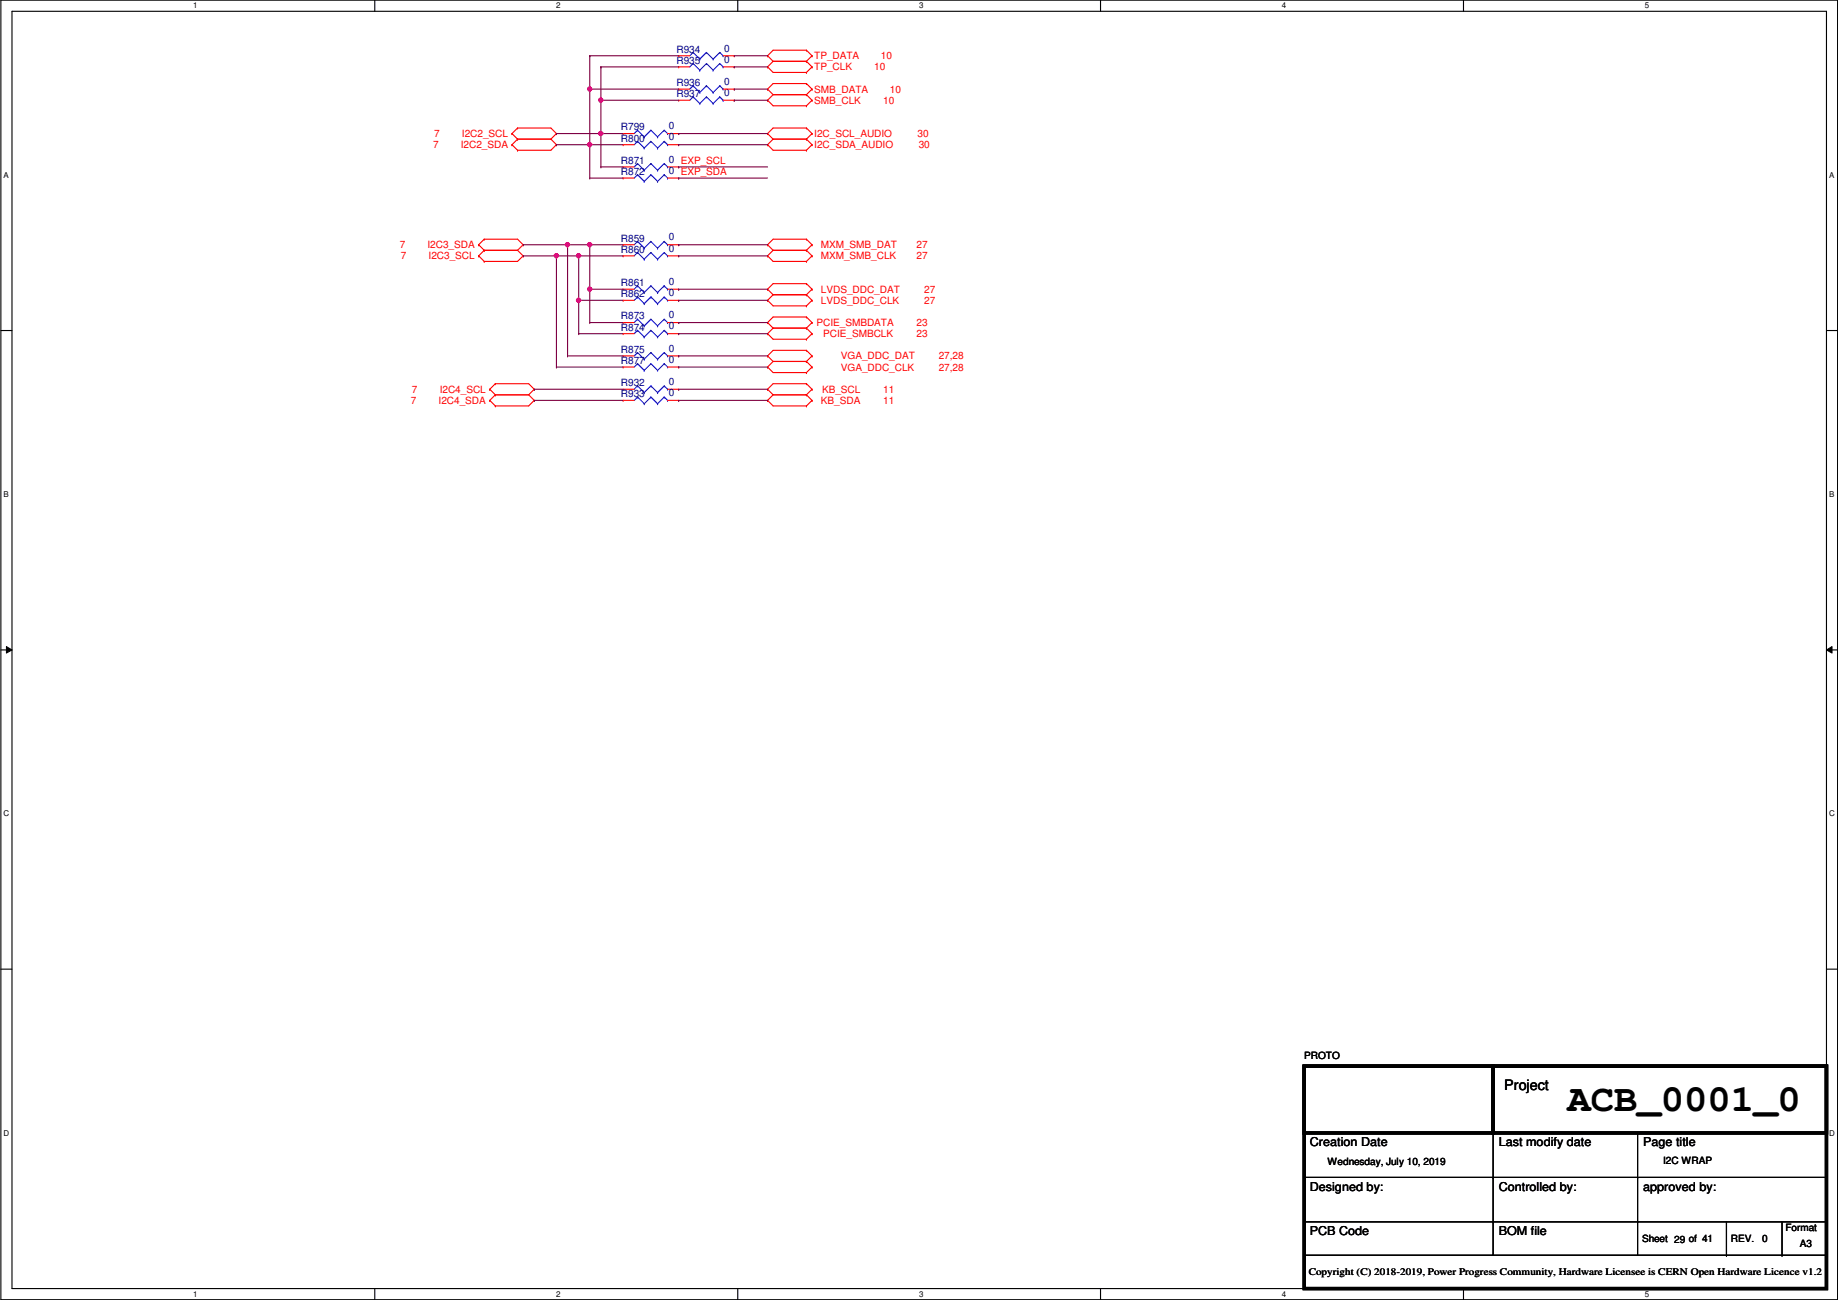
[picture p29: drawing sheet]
<svg xmlns="http://www.w3.org/2000/svg" width="420mm" height="297mm" viewBox="0 0 420 297" stroke-linecap="round" stroke-linejoin="round" font-family="sans-serif">
<defs><g id="words">
<text font-size="8.9" x="358.3" y="253.8">ACB_0001_0</text>
<text font-size="3.3" x="343.9" y="249.1">Project</text>
<g font-size="2.8">
<text x="299.4" y="261.9">Creation Date</text>
<text x="342.6" y="261.9">Last modify date</text>
<text x="375.6" y="261.9">Page title</text>
<text x="299.4" y="272.1">Designed by:</text>
<text x="342.6" y="272.1">Controlled by:</text>
<text x="375.6" y="272.1">approved by:</text>
<text x="299.4" y="282.2">PCB Code</text>
<text x="342.6" y="282.2">BOM file</text>
</g>
<g font-size="2.3" fill="#00007f">
<text x="165.6" y="11.8">0</text>
<text x="154.6" y="14.6">R935</text>
<text x="154.6" y="12">R934</text>
<text x="165.6" y="14.3">0</text>
<text x="154.6" y="22.2">R937</text>
<text x="154.6" y="19.6">R936</text>
<text x="165.6" y="21.9">0</text>
<text x="165.6" y="19.4">0</text>
<text x="141.9" y="29.8">R799</text>
<text x="152.9" y="29.5">0</text>
<text x="141.9" y="32.3">R800</text>
<text x="152.9" y="32.1">0</text>
<text x="141.9" y="37.4">R871</text>
<text x="141.9" y="40">R872</text>
<text x="152.9" y="37.2">0 EXP_SCL</text>
<text x="152.9" y="39.7">0 EXP_SDA</text>
<text x="141.9" y="57.7">R860</text>
<text x="141.9" y="55.2">R859</text>
<text x="152.9" y="57.5">0</text>
<text x="152.9" y="54.9">0</text>
<text x="141.9" y="65.4">R861</text>
<text x="152.9" y="65.1">0</text>
<text x="141.9" y="67.9">R862</text>
<text x="152.9" y="67.6">0</text>
<text x="141.9" y="73">R873</text>
<text x="141.9" y="75.5">R874</text>
<text x="152.9" y="72.7">0</text>
<text x="152.9" y="75.3">0</text>
<text x="141.9" y="80.6">R875</text>
<text x="141.9" y="83.1">R877</text>
<text x="152.9" y="80.3">0</text>
<text x="152.9" y="82.9">0</text>
<text x="141.9" y="88.2">R932</text>
<text x="152.9" y="88">0</text>
<text x="141.9" y="90.8">R933</text>
<text x="152.9" y="90.5">0</text>
</g>
<g font-size="2.3" fill="#f00">
<text x="186.1" y="13.5">TP_DATA</text>
<text x="186.1" y="16.1">TP_CLK</text>
<text x="199.8" y="16.1">10</text>
<text x="201.4" y="13.5">10</text>
<text x="186.1" y="21.2">SMB_DATA</text>
<text x="186.1" y="23.7">SMB_CLK</text>
<text x="201.9" y="23.7">10</text>
<text x="203.4" y="21.2">10</text>
<text x="99" y="33.9">7</text>
<text x="99.3" y="31.3">7</text>
<text x="105.4" y="33.9">I2C2_SDA</text>
<text x="105.6" y="31.3">I2C2_SCL</text>
<text x="186.1" y="31.3">I2C_SCL_AUDIO</text>
<text x="186.1" y="33.9">I2C_SDA_AUDIO</text>
<text x="209.8" y="31.3">30</text>
<text x="210" y="33.9">30</text>
<text x="91.4" y="56.7">7</text>
<text x="91.6" y="59.3">7</text>
<text x="97.7" y="56.7">I2C3_SDA</text>
<text x="98" y="59.3">I2C3_SCL</text>
<text x="187.7" y="56.7">MXM_SMB_DAT</text>
<text x="187.7" y="59.3">MXM_SMB_CLK</text>
<text x="209.5" y="56.7">27</text>
<text x="209.5" y="59.3">27</text>
<text x="187.7" y="66.9">LVDS_DDC_DAT</text>
<text x="187.7" y="69.4">LVDS_DDC_CLK</text>
<text x="211.3" y="66.9">27</text>
<text x="211.3" y="69.4">27</text>
<text x="186.6" y="74.5">PCIE_SMBDATA</text>
<text x="188.2" y="77">PCIE_SMBCLK</text>
<text x="209.5" y="74.5">23</text>
<text x="209.5" y="77">23</text>
<text x="192.2" y="82.1">VGA_DDC_DAT</text>
<text x="214.6" y="82.1">27,28</text>
<text x="94.2" y="89.7">7</text>
<text x="100.5" y="89.7">I2C4_SCL</text>
<text x="187.9" y="89.7">KB_SCL</text>
<text x="192.2" y="84.7">VGA_DDC_CLK</text>
<text x="201.9" y="89.7">11</text>
<text x="214.6" y="84.7">27,28</text>
<text x="93.9" y="92.3">7</text>
<text x="100.3" y="92.3">I2C4_SDA</text>
<text x="187.7" y="92.3">KB_SDA</text>
<text x="201.9" y="92.3">11</text>
</g>
<g font-size="2.3">
<text x="298.1" y="241.9">PROTO</text>
<text x="303.5" y="266.3">Wednesday, July 10, 2019</text>
<text x="380.2" y="266">I2C WRAP</text>
<text x="408.1" y="281.3">Format</text>
<text x="375.4" y="283.8">Sheet 29 of 41</text>
<text x="395.7" y="283.8">REV.</text>
<text x="402.8" y="283.8">0</text>
<text x="411.4" y="284.8">A3</text>
<text x="299.2" y="291.4">Copyright (C) 2018-2019, Power Progress Community, Hardware Licensee is CERN Open Hardware Licence v1.2</text>
</g>
<g font-size="1.8">
<text x="44.2" y="1.9">1</text>
<text x="127.1" y="1.9">2</text>
<text x="210.1" y="1.9">3</text>
<text x="293" y="1.9">4</text>
<text x="376" y="1.9">5</text>
<text x=".8" y="40.6">A</text>
<text x="418.2" y="40.6">A</text>
<text x=".8" y="113.6">B</text>
<text x="418.2" y="113.6">B</text>
<text x=".8" y="186.6">C</text>
<text x="418.2" y="186.6">C</text>
<text x=".8" y="259.5">D</text>
<text x="418.2" y="259.5">D</text>
<text x="44.2" y="296.3">1</text>
<text x="127.1" y="296.3">2</text>
<text x="210.1" y="296.3">3</text>
<text x="293" y="296.3">4</text>
<text x="376" y="296.3">5</text>
</g>
</g></defs>
<path d="M.2 0h419.9v297h-419.9zM2.7 2.6h414.8v291.8h-414.8z" fill="none" stroke="#000" stroke-width=".25"/>
<g fill="#fff">
<path d="M44.2 .3h1v2h-1z"/>
<path d="M44.2 294.7h1v2h-1z"/>
</g>
<path d="M85.7 0v2.6M85.7 294.4v2.6" fill="none" stroke="#000" stroke-width=".25"/>
<g fill="#fff">
<path d="M127.1 .3h1v2h-1z"/>
<path d="M127.1 294.7h1v2h-1z"/>
</g>
<path d="M168.6 0v2.6M168.6 294.4v2.6" fill="none" stroke="#000" stroke-width=".25"/>
<g fill="#fff">
<path d="M210.1 .3h1v2h-1z"/>
<path d="M210.1 294.7h1v2h-1z"/>
</g>
<path d="M251.6 0v2.6M251.6 294.4v2.6" fill="none" stroke="#000" stroke-width=".25"/>
<g fill="#fff">
<path d="M293 .3h1v2h-1z"/>
<path d="M293 294.7h1v2h-1z"/>
</g>
<path d="M334.5 0v2.6M334.5 294.4v2.6" fill="none" stroke="#000" stroke-width=".25"/>
<g fill="#fff">
<path d="M376 .3h1v2h-1z"/>
<path d="M376 294.7h1v2h-1z"/>
<path d="M.8 39h1.2v2h-1.2z"/>
<path d="M418.2 39h1.1v2h-1.1z"/>
<path d="M.8 112h1.2v2h-1.2z"/>
<path d="M418.2 112h1.1v2h-1.1z"/>
</g>
<path d="M.2 75.5h2.5M417.5 75.5h2.6" fill="none" stroke="#000" stroke-width=".25"/>
<g fill="#fff">
<path d="M.8 185h1.3v1.9h-1.3z"/>
<path d="M418.2 185h1.2v1.9h-1.2z"/>
</g>
<path d="M.2 148.5h2.5M417.5 148.5h2.6" fill="none" stroke="#000" stroke-width=".25"/>
<path d="M1.5 147.7l1.2 .8-1.2 .7zM417.5 148.5l1.3-.8v1.5z" fill="#000"/>
<path d="M1.5 147.7l1.2 .8-1.2 .7zM417.5 148.5l1.3-.8v1.5z" fill="none" stroke="#000" stroke-width=".23"/>
<g fill="#fff">
<path d="M.8 257.9h1.3v2h-1.3z"/>
<path d="M418.2 257.9h1.2v2h-1.2z"/>
</g>
<g fill="none" stroke="#000" stroke-width=".25">
<path d="M.2 221.4h2.5M417.5 221.4h2.6M298.1 243.6h12.7M310.8 243.6h.1M341.3 258.9v20.3M374.3 258.9v20.3M298.1 269h119.4M298.1 279.2h119.4M341.3 269h.1M341.3 279.2h.1M341.3 279.2v7.6h-43.2M374.3 269h.1"/>
<path d="M374.3 279.2h.1M374.3 279.2v7.6h-33M394.7 279.2v7.6M407.4 279.2v7.6M417.5 269h.1M417.5 279.2h.1M374.3 286.8h43.2M394.7 286.8h.1M407.4 286.8h.1M417.5 286.8h.1"/>
</g>
<g fill="none" stroke="#f00" stroke-width=".25">
<path d="M155.1 15.3h.1M155.1 12.7h.1M155.1 15.3h2.6M155.1 12.7h2.6M165.3 15.3h2.5M165.3 12.7h2.5M167.8 15.3h.1M167.8 12.7h.1M175.5 12.7h.1M175.5 15.3h.1M175.5 12.7l1.2 1.3M175.5 15.3l1.2 1.3h7.7"/>
<path d="M176.7 14h7.7M176.7 14l-1.2 1.3M184.4 11.5h.1M184.4 14h.1M184.4 16.6h.1M184.4 19.1h.1M184.4 11.5l1.2 1.2M184.4 11.5h-7.7l-1.2 1.2M184.4 14l1.2 1.3M184.4 19.1l1.2 1.3M184.4 19.1h-7.7l-1.2 1.3M185.6 12.7h.1"/>
<path d="M185.6 15.3h.1M185.6 15.3l-1.2 1.3M185.6 12.7l-1.2 1.3M117 30.5h.1M117 33.1h.1M117 30.5l1.3 1.3M117 33.1l1.3 1.2M118.3 29.3h.1M118.3 31.8h.1M118.3 34.3h.1M118.3 29.3l-1.3 1.2M118.3 29.3h7.6l1.3 1.2"/>
<path d="M118.3 31.8h7.6M118.3 31.8l-1.3 1.3M125.9 31.8l1.3 1.3M127.2 30.5h.1M127.2 33.1h.1M127.2 30.5l-1.3 1.3M127.2 33.1l-1.3 1.2h-7.6M142.4 30.5h.1M142.4 33.1h.1M142.4 38.1h.1M142.4 30.5h2.6M142.4 33.1h2.6"/>
<path d="M142.4 38.1h2.6M152.6 30.5h2.5M152.6 33.1h2.5M152.6 38.1h2.5M155.1 30.5h.1M155.1 22.9h.1M155.1 20.4h.1M155.1 33.1h.1M155.1 38.1h.1M155.1 22.9h2.6M155.1 20.4h2.6M165.3 22.9h2.5"/>
<path d="M165.3 20.4h2.5M167.8 22.9h.1M167.8 20.4h.1M175.5 30.5h.1M175.5 33.1h.1M175.5 20.4h.1M175.5 22.9h.1M175.5 30.5l1.2 1.3M175.5 33.1l1.2 1.2h7.7M175.5 22.9l1.2 1.3h7.7M175.5 20.4l1.2 1.2M176.7 31.8h7.7"/>
<path d="M176.7 31.8l-1.2 1.3M176.7 21.6l-1.2 1.3M176.7 21.6h7.7M184.4 29.3h.1M184.4 31.8h.1M184.4 34.3h.1M184.4 21.6h.1M184.4 24.2h.1M184.4 29.3h-7.7l-1.2 1.2M184.4 29.3l1.2 1.2M184.4 31.8l1.2 1.3M184.4 21.6l1.2 1.3"/>
<path d="M185.6 30.5h.1M185.6 33.1h.1M185.6 20.4h.1M185.6 22.9h.1M185.6 30.5l-1.2 1.3M185.6 20.4l-1.2 1.2M185.6 33.1l-1.2 1.2M185.6 22.9l-1.2 1.3M109.4 55.9h.1M109.4 58.5h.1M109.4 55.9l1.3 1.3M109.4 58.5l1.3 1.2"/>
<path d="M110.7 54.7h.1M110.7 57.2h.1M110.7 59.7h.1M110.7 54.7l-1.3 1.2M110.7 54.7h7.6l1.3 1.2M110.7 57.2h7.6M110.7 57.2l-1.3 1.3M118.3 57.2l1.3 1.3M119.6 55.9h.1M119.6 58.5h.1M119.6 55.9l-1.3 1.3M119.6 58.5l-1.3 1.2h-7.6"/>
<path d="M142.4 58.5h.1M142.4 40.7h.1M142.4 55.9h.1M142.4 58.5h2.6M142.4 40.7h2.6M142.4 55.9h2.6M152.6 58.5h2.5M152.6 40.7h2.5M152.6 55.9h2.5M155.1 58.5h.1M155.1 40.7h.1M155.1 55.9h.1"/>
<path d="M175.5 55.9h.1M175.5 58.5h.1M175.5 55.9l1.2 1.3M175.5 58.5l1.2 1.2h7.7M176.7 57.2h7.7M176.7 57.2l-1.2 1.3M184.4 54.7h.1M184.4 57.2h.1M184.4 59.7h.1M184.4 54.7h-7.7l-1.2 1.2M184.4 54.7l1.2 1.2M184.4 57.2l1.2 1.3"/>
<path d="M185.6 55.9h.1M185.6 58.5h.1M185.6 55.9l-1.2 1.3M185.6 58.5l-1.2 1.2M142.4 66.1h.1M142.4 68.6h.1M142.4 73.7h.1M142.4 76.2h.1M142.4 66.1h2.6M142.4 68.6h2.6M142.4 73.7h2.6M142.4 76.2h2.6"/>
<path d="M152.6 66.1h2.5M152.6 68.6h2.5M152.6 73.7h2.5M152.6 76.2h2.5M155.1 66.1h.1M155.1 68.6h.1M155.1 73.7h.1M155.1 76.2h.1M175.5 66.1h.1M175.5 68.6h.1M175.5 73.7h.1M175.5 76.2h.1"/>
<path d="M175.5 66.1l1.2 1.3M175.5 68.6l1.2 1.3h7.7M175.5 73.7l1.2 1.3M175.5 76.2l1.2 1.3h7.7M176.7 67.4l-1.2 1.2M176.7 75l-1.2 1.2M176.7 67.4h7.7M176.7 75h7.7M184.4 64.8h.1M184.4 67.4h.1M184.4 69.9h.1M184.4 72.4h.1"/>
<path d="M184.4 75h.1M184.4 77.5h.1M184.4 64.8h-7.7l-1.2 1.3M184.4 64.8l1.2 1.3M184.4 75l1.2 1.2M184.4 67.4l1.2 1.2M184.4 72.4l1.2 1.3M184.4 72.4h-7.7l-1.2 1.3M185.6 66.1h.1M185.6 68.6h.1M185.6 73.7h.1M185.6 76.2h.1"/>
<path d="M185.6 66.1l-1.2 1.3M185.6 68.6l-1.2 1.3M185.6 73.7l-1.2 1.3M185.6 76.2l-1.2 1.3M112 88.9h.1M112 91.5h.1M112 88.9l1.2 1.3M112 91.5l1.2 1.3M113.2 87.7h.1M113.2 90.2h.1M113.2 92.8h.1M113.2 87.7l-1.2 1.2"/>
<path d="M113.2 87.7h7.7l1.2 1.2M113.2 90.2h7.7M113.2 90.2l-1.2 1.3M120.9 90.2l1.2 1.3M122.1 88.9h.1M122.1 91.5h.1M122.1 88.9l-1.2 1.3M122.1 91.5l-1.2 1.3h-7.7M142.4 81.3h.1M142.4 83.9h.1M142.4 88.9h.1M142.4 91.5h.1"/>
<path d="M142.4 81.3h2.6M142.4 83.9h2.6M142.4 88.9h2.6M142.4 91.5h2.6M152.6 81.3h2.5M152.6 83.9h2.5M152.6 88.9h2.5M152.6 91.5h2.5M155.1 81.3h.1M155.1 83.9h.1M155.1 88.9h.1M155.1 91.5h.1"/>
<path d="M175.5 81.3h.1M175.5 83.9h.1M175.5 88.9h.1M175.5 91.5h.1M175.5 81.3l1.2 1.3M175.5 83.9l1.2 1.2h7.7M175.5 88.9l1.2 1.3M175.5 91.5l1.2 1.3h7.7M176.7 82.6l-1.2 1.3M176.7 90.2l-1.2 1.3M176.7 82.6h7.7M176.7 90.2h7.7"/>
<path d="M184.4 80.1h.1M184.4 82.6h.1M184.4 85.1h.1M184.4 87.7h.1M184.4 90.2h.1M184.4 92.8h.1M184.4 80.1l1.2 1.2M184.4 90.2l1.2 1.3M184.4 80.1h-7.7l-1.2 1.2M184.4 82.6l1.2 1.3M184.4 87.7h-7.7l-1.2 1.2M184.4 87.7l1.2 1.2"/>
<path d="M185.6 81.3h.1M185.6 83.9h.1M185.6 88.9h.1M185.6 91.5h.1M185.6 81.3l-1.2 1.3M185.6 83.9l-1.2 1.2M185.6 88.9l-1.2 1.3M185.6 91.5l-1.2 1.3"/>
</g>
<path d="M298.1 243.6h43.2v15.3h-43.2zM298.1 243.6h119.4v50.8h-119.4zM341.3 243.6h76.2v15.3h-76.2z" fill="none" stroke="#000" stroke-width=".76"/>
<g fill="none" stroke="#00f" stroke-width=".25">
<path d="M158.4 19.6h.1M158.4 14.5h.1M158.4 12h.1M158.4 19.6l-.7 .8M158.4 19.6l1.6 1.5M158.4 14.5l-.7 .8M158.4 14.5l1.6 1.5M158.4 12l-.7 .7M158.4 12l1.6 1.5M160 16h.1M160 13.5h.1M161.5 19.6h.1"/>
<path d="M161.5 14.5h.1M161.5 12h.1M161.5 19.6l-1.5 1.5M161.5 19.6l1.5 1.5M161.5 14.5l-1.5 1.5M161.5 14.5l1.5 1.5M161.5 12l-1.5 1.5M161.5 12l1.5 1.5M163 16h.1M163 13.5h.1M164.5 19.6h.1M164.5 14.5h.1"/>
<path d="M164.5 12h.1M164.5 19.6l-1.5 1.5M164.5 19.6l.8 .8M164.5 14.5l-1.5 1.5M164.5 14.5l.8 .8M164.5 12l-1.5 1.5M164.5 12l.8 .7M165.3 15.3h.1M165.3 12.7h.1M145.7 29.8h.1M145.7 32.3h.1M145.7 37.4h.1"/>
<path d="M145.7 39.9h.1M145.7 29.8l-.7 .7M145.7 29.8l1.6 1.5M145.7 32.3l-.7 .8M145.7 32.3l1.6 1.5M145.7 37.4l-.7 .7M145.7 37.4l1.6 1.5M145.7 39.9l-.7 .8M145.7 39.9l1.6 1.5M147.3 31.3h.1M147.3 33.8h.1M147.3 38.9h.1"/>
<path d="M148.8 29.8h.1M148.8 32.3h.1M148.8 37.4h.1M148.8 39.9h.1M148.8 29.8l-1.5 1.5M148.8 29.8l1.5 1.5M148.8 32.3l-1.5 1.5M148.8 32.3l1.5 1.5M148.8 37.4l-1.5 1.5M148.8 37.4l1.5 1.5M148.8 39.9l-1.5 1.5M148.8 39.9l1.5 1.5"/>
<path d="M150.3 31.3h.1M150.3 33.8h.1M150.3 38.9h.1M151.8 29.8h.1M151.8 32.3h.1M151.8 37.4h.1M151.8 39.9h.1M151.8 29.8l-1.5 1.5M151.8 29.8l.8 .7M151.8 32.3l-1.5 1.5M151.8 32.3l.8 .8M151.8 37.4l-1.5 1.5"/>
<path d="M151.8 37.4l.8 .7M151.8 39.9l-1.5 1.5M151.8 39.9l.8 .8M152.6 30.5h.1M152.6 33.1h.1M152.6 38.1h.1M158.4 22.1h.1M158.4 22.1l-.7 .8M158.4 22.1l1.6 1.6M160 23.7h.1M160 21.1h.1M161.5 22.1h.1"/>
<path d="M161.5 22.1l-1.5 1.6M161.5 22.1l1.5 1.6M163 23.7h.1M163 21.1h.1M164.5 22.1h.1M164.5 22.1l-1.5 1.6M164.5 22.1l.8 .8M165.3 22.9h.1M165.3 20.4h.1M145.7 57.7h.1M145.7 55.2h.1M145.7 57.7l-.7 .8"/>
<path d="M145.7 57.7l1.6 1.5M145.7 55.2l-.7 .7M145.7 55.2l1.6 1.5M147.3 59.2h.1M147.3 41.4h.1M147.3 56.7h.1M148.8 57.7h.1M148.8 55.2h.1M148.8 57.7l-1.5 1.5M148.8 57.7l1.5 1.5M148.8 55.2l-1.5 1.5M148.8 55.2l1.5 1.5"/>
<path d="M150.3 59.2h.1M150.3 41.4h.1M150.3 56.7h.1M151.8 57.7h.1M151.8 55.2h.1M151.8 57.7l-1.5 1.5M151.8 57.7l.8 .8M151.8 55.2l-1.5 1.5M151.8 55.2l.8 .7M152.6 58.5h.1M152.6 40.7h.1M152.6 55.9h.1"/>
<path d="M145.7 65.3h.1M145.7 67.9h.1M145.7 72.9h.1M145.7 75.5h.1M145.7 65.3l-.7 .8M145.7 65.3l1.6 1.5M145.7 67.9l-.7 .7M145.7 67.9l1.6 1.5M145.7 72.9l-.7 .8M145.7 72.9l1.6 1.6M145.7 75.5l-.7 .7M145.7 75.5l1.6 1.5"/>
<path d="M147.3 66.8h.1M147.3 69.4h.1M147.3 74.5h.1M147.3 77h.1M148.8 65.3h.1M148.8 67.9h.1M148.8 72.9h.1M148.8 75.5h.1M148.8 65.3l-1.5 1.5M148.8 65.3l1.5 1.5M148.8 67.9l-1.5 1.5M148.8 67.9l1.5 1.5"/>
<path d="M148.8 72.9l-1.5 1.6M148.8 72.9l1.5 1.6M148.8 75.5l-1.5 1.5M148.8 75.5l1.5 1.5M150.3 66.8h.1M150.3 69.4h.1M150.3 74.5h.1M150.3 77h.1M151.8 65.3h.1M151.8 67.9h.1M151.8 72.9h.1M151.8 75.5h.1"/>
<path d="M151.8 65.3l-1.5 1.5M151.8 65.3l.8 .8M151.8 67.9l-1.5 1.5M151.8 67.9l.8 .7M151.8 72.9l-1.5 1.6M151.8 72.9l.8 .8M151.8 75.5l-1.5 1.5M151.8 75.5l.8 .7M152.6 66.1h.1M152.6 68.6h.1M152.6 73.7h.1M152.6 76.2h.1"/>
<path d="M145.7 80.6h.1M145.7 83.1h.1M145.7 88.2h.1M145.7 90.7h.1M145.7 80.6l-.7 .7M145.7 80.6l1.6 1.5M145.7 83.1l-.7 .8M145.7 83.1l1.6 1.5M145.7 88.2l-.7 .7M145.7 88.2l1.6 1.5M145.7 90.7l-.7 .8M145.7 90.7l1.6 1.5"/>
<path d="M147.3 82.1h.1M147.3 84.6h.1M147.3 89.7h.1M147.3 92.2h.1M148.8 80.6h.1M148.8 83.1h.1M148.8 88.2h.1M148.8 90.7h.1M148.8 80.6l-1.5 1.5M148.8 80.6l1.5 1.5M148.8 83.1l-1.5 1.5M148.8 83.1l1.5 1.5"/>
<path d="M148.8 88.2l-1.5 1.5M148.8 88.2l1.5 1.5M148.8 90.7l-1.5 1.5M148.8 90.7l1.5 1.5M150.3 82.1h.1M150.3 84.6h.1M150.3 89.7h.1M150.3 92.2h.1M151.8 80.6h.1M151.8 83.1h.1M151.8 88.2h.1M151.8 90.7h.1"/>
<path d="M151.8 80.6l-1.5 1.5M151.8 80.6l.8 .7M151.8 83.1l-1.5 1.5M151.8 83.1l.8 .8M151.8 88.2l-1.5 1.5M151.8 88.2l.8 .7M151.8 90.7l-1.5 1.5M151.8 90.7l.8 .8M152.6 81.3h.1M152.6 83.9h.1M152.6 88.9h.1M152.6 91.5h.1"/>
</g>
<path d="M127.2 30.5h.1M127.2 30.5h10.2" fill="none" stroke="#7f0040" stroke-width=".25"/>
<circle cx="137.3" cy="30.5" r=".49" fill="#f0f"/>
<circle cx="137.3" cy="30.5" r=".49" fill="none" stroke="#f0f" stroke-width=".25"/>
<path d="M127.2 33.1h.1M127.2 33.1h7.6M134.8 33.1h.1M134.8 33.1v7.6M137.4 30.5h.1M137.4 30.5v7.6M137.4 30.5h5M155.1 30.5h.1M155.1 30.5h20.4" fill="none" stroke="#7f0040" stroke-width=".25"/>
<circle cx="134.8" cy="33" r=".49" fill="#f0f"/>
<circle cx="134.8" cy="33" r=".49" fill="none" stroke="#f0f" stroke-width=".25"/>
<g fill="none" stroke="#7f0040" stroke-width=".25">
<path d="M134.8 33.1h.1M134.8 33.1h7.6M137.4 38.1h.1M137.4 38.1h5M155.1 33.1h.1M155.1 38.1h.1M155.1 33.1h20.4M155.1 38.1h20.4M119.6 55.9h.1M119.6 55.9h15.2M129.7 55.9h.1M134.8 40.7h.1"/>
<path d="M134.8 40.7h7.6M155.1 40.7h.1M155.1 40.7h20.4"/>
</g>
<circle cx="134.8" cy="55.9" r=".49" fill="#f0f"/>
<circle cx="134.8" cy="55.9" r=".49" fill="none" stroke="#f0f" stroke-width=".25"/>
<path d="M129.7 55.9h.1M129.7 55.9v25.4" fill="none" stroke="#7f0040" stroke-width=".25"/>
<circle cx="129.7" cy="55.9" r=".49" fill="#f0f"/>
<circle cx="129.7" cy="55.9" r=".49" fill="none" stroke="#f0f" stroke-width=".25"/>
<path d="M134.8 55.9h.1M134.8 55.9v10.2" fill="none" stroke="#7f0040" stroke-width=".25"/>
<circle cx="134.8" cy="66.1" r=".49" fill="#f0f"/>
<circle cx="134.8" cy="66.1" r=".49" fill="none" stroke="#f0f" stroke-width=".25"/>
<path d="M119.6 58.5h.1M119.6 58.5h7.6M127.2 58.5h.1M127.2 58.5v25.4M134.8 55.9h.1M134.8 55.9h7.6M155.1 55.9h.1M155.1 55.9h20.4" fill="none" stroke="#7f0040" stroke-width=".25"/>
<circle cx="127.2" cy="58.4" r=".49" fill="#f0f"/>
<circle cx="127.2" cy="58.4" r=".49" fill="none" stroke="#f0f" stroke-width=".25"/>
<path d="M127.2 58.5h.1M127.2 58.5h15.2M132.3 58.5h.1M132.3 58.5v10.1" fill="none" stroke="#7f0040" stroke-width=".25"/>
<circle cx="132.3" cy="58.4" r=".49" fill="#f0f"/>
<circle cx="132.3" cy="58.4" r=".49" fill="none" stroke="#f0f" stroke-width=".25"/>
<path d="M155.1 58.5h.1M155.1 58.5h20.4M132.3 68.6h.1M132.3 68.6h10.1M134.8 66.1h.1M134.8 66.1h7.6M134.8 66.1v7.6M155.1 66.1h.1M155.1 66.1h20.4" fill="none" stroke="#7f0040" stroke-width=".25"/>
<circle cx="132.3" cy="68.6" r=".49" fill="#f0f"/>
<circle cx="132.3" cy="68.6" r=".49" fill="none" stroke="#f0f" stroke-width=".25"/>
<g fill="none" stroke="#7f0040" stroke-width=".25">
<path d="M137.4 15.3h.1M137.4 15.3v7.6M167.8 15.3h.1M167.8 12.7h.1M167.8 15.3h7.7M167.8 12.7h7.7M167.8 22.9h.1M167.8 20.4h.1M167.8 22.9h7.7M167.8 20.4h7.7M132.3 68.6h.1M132.3 76.2h.1"/>
<path d="M132.3 68.6v7.6M132.3 76.2h10.1M134.8 73.7h.1M134.8 73.7h7.6M155.1 68.6h.1M155.1 73.7h.1M155.1 76.2h.1M155.1 68.6h20.4M155.1 73.7h20.4M155.1 76.2h20.4M122.1 88.9h.1M122.1 91.5h.1"/>
<path d="M122.1 88.9h20.3M122.1 91.5h20.3M127.2 83.9h.1M127.2 83.9h15.2M129.7 81.3h.1M129.7 81.3h12.7M155.1 81.3h.1M155.1 83.9h.1M155.1 88.9h.1M155.1 91.5h.1M155.1 81.3h20.4M155.1 83.9h20.4"/>
<path d="M155.1 88.9h20.4M155.1 91.5h20.4"/>
</g>
<circle cx="137.3" cy="22.9" r=".49" fill="#f0f"/>
<circle cx="137.3" cy="22.9" r=".49" fill="none" stroke="#f0f" stroke-width=".25"/>
<path d="M134.8 12.7h.1M134.8 12.7v20.4M134.8 12.7h20.3M137.4 15.3h.1M137.4 15.3h17.7M134.8 20.4h.1M134.8 20.4h20.3" fill="none" stroke="#7f0040" stroke-width=".25"/>
<circle cx="134.8" cy="20.3" r=".49" fill="#f0f"/>
<circle cx="134.8" cy="20.3" r=".49" fill="none" stroke="#f0f" stroke-width=".25"/>
<path d="M137.4 22.9h.1M137.4 22.9h17.7M137.4 22.9v7.6" fill="none" stroke="#7f0040" stroke-width=".25"/>
<circle cx="137.3" cy="30.5" r=".49" fill="#f0f"/>
<circle cx="137.3" cy="30.5" r=".49" fill="none" stroke="#f0f" stroke-width=".25"/>
<circle cx="134.8" cy="33" r=".49" fill="#f0f"/>
<circle cx="134.8" cy="33" r=".49" fill="none" stroke="#f0f" stroke-width=".25"/>
<circle cx="134.8" cy="55.9" r=".49" fill="#f0f"/>
<circle cx="134.8" cy="55.9" r=".49" fill="none" stroke="#f0f" stroke-width=".25"/>
<circle cx="129.7" cy="55.9" r=".49" fill="#f0f"/>
<circle cx="129.7" cy="55.9" r=".49" fill="none" stroke="#f0f" stroke-width=".25"/>
<circle cx="134.8" cy="66.1" r=".49" fill="#f0f"/>
<circle cx="134.8" cy="66.1" r=".49" fill="none" stroke="#f0f" stroke-width=".25"/>
<circle cx="127.2" cy="58.4" r=".49" fill="#f0f"/>
<circle cx="127.2" cy="58.4" r=".49" fill="none" stroke="#f0f" stroke-width=".25"/>
<circle cx="132.3" cy="58.4" r=".49" fill="#f0f"/>
<circle cx="132.3" cy="58.4" r=".49" fill="none" stroke="#f0f" stroke-width=".25"/>
<circle cx="132.3" cy="68.6" r=".49" fill="#f0f"/>
<circle cx="132.3" cy="68.6" r=".49" fill="none" stroke="#f0f" stroke-width=".25"/>
<circle cx="137.3" cy="22.9" r=".49" fill="#f0f"/>
<circle cx="137.3" cy="22.9" r=".49" fill="none" stroke="#f0f" stroke-width=".25"/>
<circle cx="134.8" cy="20.3" r=".49" fill="#f0f"/>
<circle cx="134.8" cy="20.3" r=".49" fill="none" stroke="#f0f" stroke-width=".25"/>
<use href="#words"/>
</svg>
